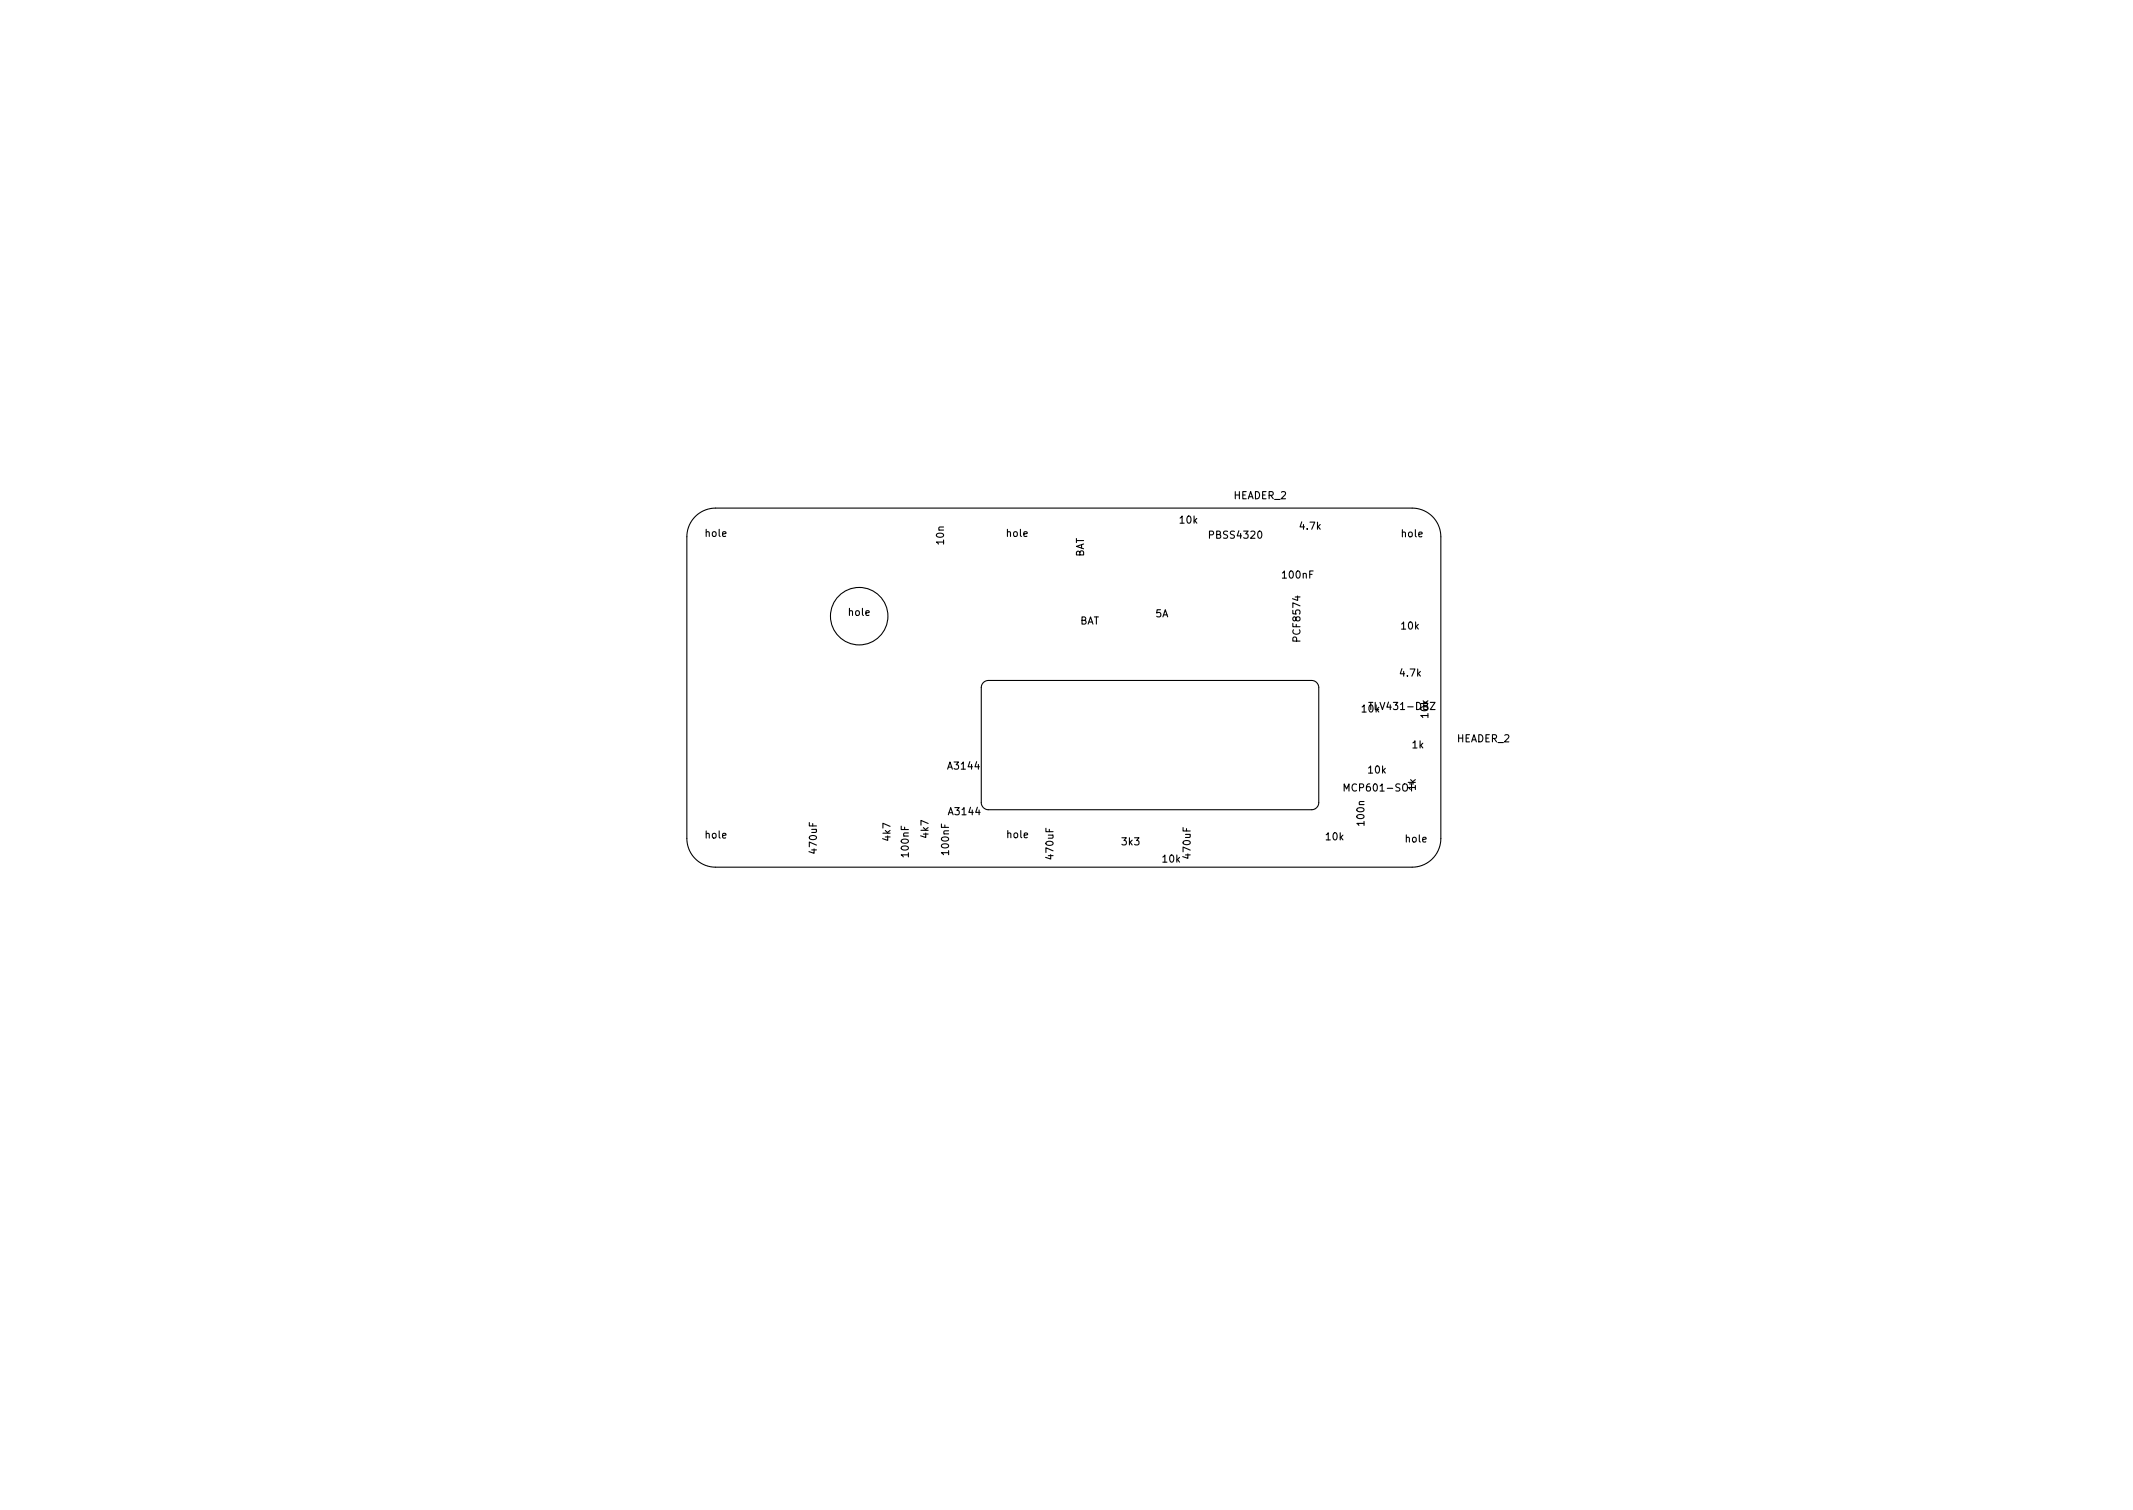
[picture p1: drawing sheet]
<svg xmlns="http://www.w3.org/2000/svg" width="297mm" height="210mm" viewBox="0 0 297 210" stroke-linecap="round" stroke-linejoin="round" font-family="sans-serif">
<defs><g id="words">
<g font-size="1.4">
<text x="171.8" y="69.5">HEADER_2</text>
<text x="98.3" y="74.7">hole</text>
<text x="131.5" y="75.7" transform="rotate(-90 131.5 75.7)">10n</text>
<text x="140.2" y="74.7">hole</text>
<text x="150.9" y="77.6" transform="rotate(-90 150.9 77.6)">BAT</text>
<text x="164.3" y="72.9">10k</text>
<text x="168.6" y="75">PBSS4320</text>
<text x="181.1" y="73.7">4.7k</text>
<text x="195.2" y="74.8">hole</text>
<text x="178.7" y="80.5">100nF</text>
<text x="118.2" y="85.7">hole</text>
<text x="150.3" y="86.9">BAT</text>
<text x="160.9" y="85.9">5A</text>
<text x="181.1" y="89.1" transform="rotate(-90 181.1 89.1)">PCF8574</text>
<text x="195.2" y="87.6">10k</text>
<text x="195" y="94.2">4.7k</text>
<text x="189.7" y="99.2">10k</text>
<text x="191.1" y="98.8">TLV431-DBZ</text>
<text x="198.9" y="99.9" transform="rotate(-90 198.9 99.9)">10k</text>
<text x="132.1" y="107.1">A3144</text>
<text x="190.6" y="107.7">10k</text>
<text x="196.7" y="104.2">1k</text>
<text x="202.9" y="103.3">HEADER_2</text>
<text x="132.2" y="113.5">A3144</text>
<text x="187.6" y="110.2">MCP601-SOT</text>
<text x="197.1" y="110" transform="rotate(-90 197.1 110)">1k</text>
<text x="98.3" y="116.7">hole</text>
<text x="113.8" y="118.7" transform="rotate(-90 113.8 118.7)">470uF</text>
<text x="124" y="117" transform="rotate(-90 124 117)">4k7</text>
<text x="126.5" y="119.2" transform="rotate(-90 126.5 119.2)">100nF</text>
<text x="129.3" y="116.6" transform="rotate(-90 129.3 116.6)">4k7</text>
<text x="132.2" y="118.9" transform="rotate(-90 132.2 118.9)">100nF</text>
<text x="140.3" y="116.7">hole</text>
<text x="146.7" y="119.5" transform="rotate(-90 146.7 119.5)">470uF</text>
<text x="156.3" y="117.7">3k3</text>
<text x="165.8" y="119.4" transform="rotate(-90 165.8 119.4)">470uF</text>
<text x="184.7" y="117">10k</text>
<text x="190" y="114.8" transform="rotate(-90 190 114.8)">100n</text>
<text x="195.8" y="117.3">hole</text>
<text x="161.9" y="120.1">10k</text>
</g>
</g></defs>
<g fill="none" stroke="#000" stroke-width=".15">
<path d="M96.8 71.9a4 4 0 0 1 2.9-1.2h97a4 4 0 0 1 4 4v42a4 4 0 0 1-4 4h-97a4 4 0 0 1-4-4v-42a4 4 0 0 1 1.1-2.8zM136.9 95l.3-.2 .4-.1h45a1 1 0 0 1 1 1v16a1 1 0 0 1-1 1h-45a1 1 0 0 1-1-1v-16l.1-.4zM199.2 97.8h.6l-.6 1h.6"/>
<circle cx="119.6" cy="85.8" r="4"/>
</g>
<use href="#words"/>
</svg>
